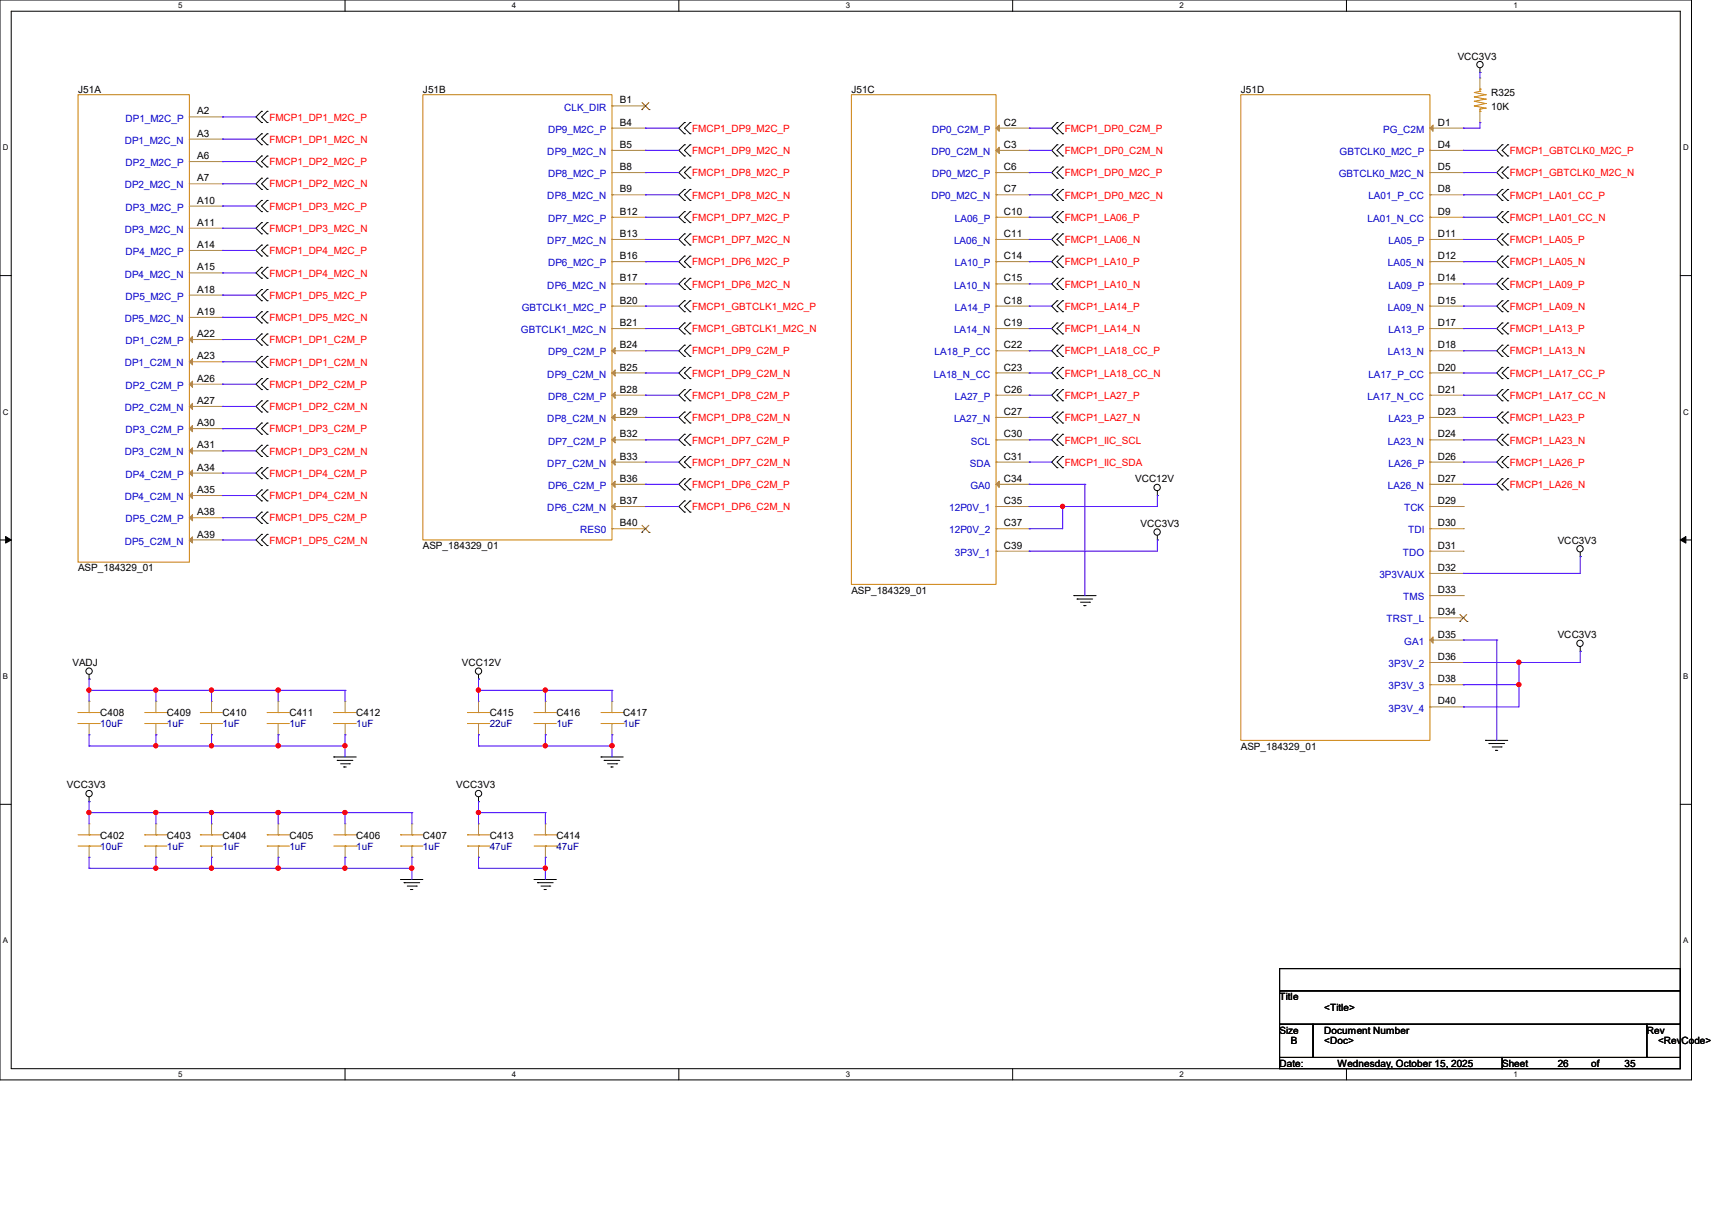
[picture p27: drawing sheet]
<svg xmlns="http://www.w3.org/2000/svg" width="297mm" height="210mm" viewBox="0 0 297 210" stroke-linecap="round" stroke-linejoin="round" font-family="sans-serif">
<defs><g id="words">
<g font-size="1.7">
<text x="252.9" y="10.3">VCC3V3</text>
<text x="13.5" y="16.1">J51A</text>
<text x="73.4" y="16.1">J51B</text>
<text x="107.5" y="17.9">B1</text>
<text x="147.7" y="16.1">J51C</text>
<text x="215.3" y="16.1">J51D</text>
<text x="258.7" y="16.7">R325</text>
<text x="34.2" y="19.9">A2</text>
<text x="34.2" y="23.7">A3</text>
<text x="107.5" y="21.8">B4</text>
<text x="174.2" y="21.8">C2</text>
<text x="249.4" y="21.8">D1</text>
<text x="258.7" y="19">10K</text>
<text x="34.2" y="27.6">A6</text>
<text x="107.5" y="29.5">B8</text>
<text x="107.5" y="25.7">B5</text>
<text x="174.2" y="29.5">C6</text>
<text x="174.2" y="25.7">C3</text>
<text x="249.4" y="29.5">D5</text>
<text x="249.4" y="25.7">D4</text>
<text x="34.2" y="31.5">A7</text>
<text x="34.2" y="35.3">A10</text>
<text x="107.5" y="33.4">B9</text>
<text x="174.2" y="33.4">C7</text>
<text x="249.4" y="33.4">D8</text>
<text x="34.2" y="39.2">A11</text>
<text x="107.5" y="41.1">B13</text>
<text x="107.5" y="37.3">B12</text>
<text x="174.2" y="41.1">C11</text>
<text x="174.2" y="37.3">C10</text>
<text x="249.4" y="41.1">D11</text>
<text x="249.4" y="37.3">D9</text>
<text x="34.2" y="43">A14</text>
<text x="34.2" y="46.9">A15</text>
<text x="107.5" y="45">B16</text>
<text x="174.2" y="45">C14</text>
<text x="249.4" y="45">D12</text>
<text x="34.2" y="50.8">A18</text>
<text x="107.5" y="52.7">B20</text>
<text x="107.5" y="48.8">B17</text>
<text x="174.2" y="52.7">C18</text>
<text x="174.2" y="48.8">C15</text>
<text x="249.4" y="52.7">D15</text>
<text x="249.4" y="48.8">D14</text>
<text x="34.2" y="54.6">A19</text>
<text x="34.2" y="58.5">A22</text>
<text x="107.5" y="56.6">B21</text>
<text x="174.2" y="56.6">C19</text>
<text x="249.4" y="56.6">D17</text>
<text x="34.2" y="62.3">A23</text>
<text x="107.5" y="64.3">B25</text>
<text x="107.5" y="60.4">B24</text>
<text x="174.2" y="64.3">C23</text>
<text x="174.2" y="60.4">C22</text>
<text x="249.4" y="64.3">D20</text>
<text x="249.4" y="60.4">D18</text>
<text x="34.2" y="66.2">A26</text>
<text x="34.2" y="70.1">A27</text>
<text x="107.5" y="72">B29</text>
<text x="107.5" y="68.1">B28</text>
<text x="174.2" y="72">C27</text>
<text x="174.2" y="68.1">C26</text>
<text x="249.4" y="72">D23</text>
<text x="249.4" y="68.1">D21</text>
<text x="34.2" y="73.9">A30</text>
<text x="34.2" y="77.8">A31</text>
<text x="107.5" y="75.9">B32</text>
<text x="174.2" y="75.9">C30</text>
<text x="249.4" y="75.9">D24</text>
<text x="34.2" y="81.6">A34</text>
<text x="107.5" y="83.6">B36</text>
<text x="107.5" y="79.7">B33</text>
<text x="174.2" y="83.6">C34</text>
<text x="174.2" y="79.7">C31</text>
<text x="196.9" y="83.6">VCC12V</text>
<text x="249.4" y="83.6">D27</text>
<text x="249.4" y="79.7">D26</text>
<text x="34.2" y="85.5">A35</text>
<text x="34.2" y="89.4">A38</text>
<text x="107.5" y="87.4">B37</text>
<text x="174.2" y="87.4">C35</text>
<text x="249.4" y="87.4">D29</text>
<text x="34.2" y="93.2">A39</text>
<text x="73.4" y="95.2">ASP_184329_01</text>
<text x="107.5" y="91.3">B40</text>
<text x="174.2" y="95.2">C39</text>
<text x="174.2" y="91.3">C37</text>
<text x="197.9" y="91.4">VCC3V3</text>
<text x="249.4" y="95.2">D31</text>
<text x="249.4" y="91.3">D30</text>
<text x="270.2" y="94.3">VCC3V3</text>
<text x="13.5" y="99.1">ASP_184329_01</text>
<text x="249.4" y="99">D32</text>
<text x="147.7" y="103">ASP_184329_01</text>
<text x="249.4" y="106.7">D34</text>
<text x="249.4" y="102.9">D33</text>
<text x="249.4" y="110.6">D35</text>
<text x="270.2" y="110.7">VCC3V3</text>
<text x="12.6" y="115.5">VADJ</text>
<text x="80.1" y="115.5">VCC12V</text>
<text x="249.4" y="118.3">D38</text>
<text x="249.4" y="114.5">D36</text>
<text x="17.4" y="124.2">C408</text>
<text x="29" y="124.2">C409</text>
<text x="38.6" y="124.2">C410</text>
<text x="50.2" y="124.2">C411</text>
<text x="61.8" y="124.2">C412</text>
<text x="85" y="124.2">C415</text>
<text x="96.5" y="124.2">C416</text>
<text x="108.1" y="124.2">C417</text>
<text x="249.4" y="122.2">D40</text>
<text x="215.3" y="130">ASP_184329_01</text>
<text x="11.6" y="136.7">VCC3V3</text>
<text x="79.2" y="136.7">VCC3V3</text>
<text x="17.4" y="145.5">C402</text>
<text x="29" y="145.5">C403</text>
<text x="38.6" y="145.5">C404</text>
<text x="50.2" y="145.5">C405</text>
<text x="61.8" y="145.5">C406</text>
<text x="73.4" y="145.5">C407</text>
<text x="85" y="145.5">C413</text>
<text x="96.5" y="145.5">C414</text>
<text x="222" y="173.4">Title</text>
<text x="222" y="179.2">Size</text>
<text x="229.7" y="175.3">&lt;Title&gt;</text>
<text x="229.7" y="179.2">Document Number</text>
<text x="285.7" y="179.2">Rev</text>
<text x="222" y="185">Date:</text>
<text x="223.9" y="181.1">B</text>
<text x="229.7" y="181.1">&lt;Doc&gt;</text>
<text x="232.1" y="185">Wednesday, October 15, 2025</text>
<text x="260.6" y="185">Sheet</text>
<text x="270.2" y="185">26</text>
<text x="276" y="185">of</text>
<text x="281.8" y="185">35</text>
<text x="287.7" y="181.1">&lt;RevCode&gt;</text>
</g>
<g font-size="1.7" fill="#00c">
<text x="21.8" y="21.1">DP1_M2C_P</text>
<text x="95.1" y="23">DP9_M2C_P</text>
<text x="97.9" y="19.2">CLK_DIR</text>
<text x="161.7" y="23">DP0_C2M_P</text>
<text x="240" y="23">PG_C2M</text>
<text x="21.6" y="24.9">DP1_M2C_N</text>
<text x="21.8" y="28.8">DP2_M2C_P</text>
<text x="95" y="26.9">DP9_M2C_N</text>
<text x="161.6" y="26.9">DP0_C2M_N</text>
<text x="232.4" y="26.9">GBTCLK0_M2C_P</text>
<text x="21.6" y="32.7">DP2_M2C_N</text>
<text x="95" y="34.6">DP8_M2C_N</text>
<text x="95.1" y="30.7">DP8_M2C_P</text>
<text x="161.6" y="34.6">DP0_M2C_N</text>
<text x="161.7" y="30.7">DP0_M2C_P</text>
<text x="232.3" y="30.7">GBTCLK0_M2C_N</text>
<text x="237.4" y="34.6">LA01_P_CC</text>
<text x="21.6" y="40.4">DP3_M2C_N</text>
<text x="21.8" y="36.5">DP3_M2C_P</text>
<text x="95.1" y="38.5">DP7_M2C_P</text>
<text x="165.6" y="38.5">LA06_P</text>
<text x="237.3" y="38.5">LA01_N_CC</text>
<text x="21.8" y="44.2">DP4_M2C_P</text>
<text x="95" y="42.3">DP7_M2C_N</text>
<text x="95.1" y="46.2">DP6_M2C_P</text>
<text x="165.5" y="42.3">LA06_N</text>
<text x="165.6" y="46.2">LA10_P</text>
<text x="240.8" y="46.2">LA05_N</text>
<text x="240.9" y="42.3">LA05_P</text>
<text x="21.6" y="48.1">DP4_M2C_N</text>
<text x="21.8" y="52">DP5_M2C_P</text>
<text x="90.5" y="53.9">GBTCLK1_M2C_P</text>
<text x="95" y="50">DP6_M2C_N</text>
<text x="165.5" y="50">LA10_N</text>
<text x="165.6" y="53.9">LA14_P</text>
<text x="240.8" y="53.9">LA09_N</text>
<text x="240.9" y="50">LA09_P</text>
<text x="21.6" y="55.8">DP5_M2C_N</text>
<text x="21.8" y="59.7">DP1_C2M_P</text>
<text x="90.4" y="57.8">GBTCLK1_M2C_N</text>
<text x="165.5" y="57.8">LA14_N</text>
<text x="240.9" y="57.8">LA13_P</text>
<text x="21.6" y="63.5">DP1_C2M_N</text>
<text x="95" y="65.5">DP9_C2M_N</text>
<text x="95.1" y="61.6">DP9_C2M_P</text>
<text x="162" y="65.5">LA18_N_CC</text>
<text x="162.1" y="61.6">LA18_P_CC</text>
<text x="237.4" y="65.5">LA17_P_CC</text>
<text x="240.8" y="61.6">LA13_N</text>
<text x="21.6" y="71.3">DP2_C2M_N</text>
<text x="21.8" y="67.4">DP2_C2M_P</text>
<text x="95.1" y="69.3">DP8_C2M_P</text>
<text x="165.6" y="69.3">LA27_P</text>
<text x="237.3" y="69.3">LA17_N_CC</text>
<text x="21.8" y="75.1">DP3_C2M_P</text>
<text x="95" y="73.2">DP8_C2M_N</text>
<text x="95.1" y="77.1">DP7_C2M_P</text>
<text x="165.5" y="73.2">LA27_N</text>
<text x="168.4" y="77.1">SCL</text>
<text x="240.8" y="77.1">LA23_N</text>
<text x="240.9" y="73.2">LA23_P</text>
<text x="21.6" y="79">DP3_C2M_N</text>
<text x="21.8" y="82.8">DP4_C2M_P</text>
<text x="95" y="80.9">DP7_C2M_N</text>
<text x="168.3" y="80.9">SDA</text>
<text x="240.9" y="80.9">LA26_P</text>
<text x="21.6" y="86.7">DP4_C2M_N</text>
<text x="95" y="88.6">DP6_C2M_N</text>
<text x="95.1" y="84.8">DP6_C2M_P</text>
<text x="164.7" y="88.6">12P0V_1</text>
<text x="168.4" y="84.8">GA0</text>
<text x="240.8" y="84.8">LA26_N</text>
<text x="243.6" y="88.6">TCK</text>
<text x="21.6" y="94.4">DP5_C2M_N</text>
<text x="21.8" y="90.6">DP5_C2M_P</text>
<text x="100.7" y="92.5">RES0</text>
<text x="164.7" y="92.5">12P0V_2</text>
<text x="244.3" y="92.5">TDI</text>
<text x="165.6" y="96.4">3P3V_1</text>
<text x="239.3" y="100.2">3P3VAUX</text>
<text x="243.4" y="96.4">TDO</text>
<text x="240.5" y="107.9">TRST_L</text>
<text x="243.5" y="104.1">TMS</text>
<text x="243.6" y="111.8">GA1</text>
<text x="240.9" y="119.5">3P3V_3</text>
<text x="240.9" y="115.7">3P3V_2</text>
<text x="240.9" y="123.4">3P3V_4</text>
</g>
<g font-size="1.7" fill="#f00">
<text x="46.7" y="20.9">FMCP1_DP1_M2C_P</text>
<text x="120.1" y="22.9">FMCP1_DP9_M2C_P</text>
<text x="184.7" y="22.9">FMCP1_DP0_C2M_P</text>
<text x="46.7" y="24.8">FMCP1_DP1_M2C_N</text>
<text x="46.7" y="28.7">FMCP1_DP2_M2C_P</text>
<text x="120.1" y="26.7">FMCP1_DP9_M2C_N</text>
<text x="184.7" y="26.7">FMCP1_DP0_C2M_N</text>
<text x="262" y="26.7">FMCP1_GBTCLK0_M2C_P</text>
<text x="46.7" y="32.5">FMCP1_DP2_M2C_N</text>
<text x="120.1" y="30.6">FMCP1_DP8_M2C_P</text>
<text x="120.1" y="34.5">FMCP1_DP8_M2C_N</text>
<text x="184.7" y="30.6">FMCP1_DP0_M2C_P</text>
<text x="184.7" y="34.5">FMCP1_DP0_M2C_N</text>
<text x="262" y="30.6">FMCP1_GBTCLK0_M2C_N</text>
<text x="262" y="34.5">FMCP1_LA01_CC_P</text>
<text x="46.7" y="36.4">FMCP1_DP3_M2C_P</text>
<text x="46.7" y="40.2">FMCP1_DP3_M2C_N</text>
<text x="120.1" y="38.3">FMCP1_DP7_M2C_P</text>
<text x="184.7" y="38.3">FMCP1_LA06_P</text>
<text x="262" y="38.3">FMCP1_LA01_CC_N</text>
<text x="46.7" y="44.1">FMCP1_DP4_M2C_P</text>
<text x="46.7" y="48">FMCP1_DP4_M2C_N</text>
<text x="120.1" y="42.2">FMCP1_DP7_M2C_N</text>
<text x="120.1" y="46">FMCP1_DP6_M2C_P</text>
<text x="184.7" y="42.2">FMCP1_LA06_N</text>
<text x="184.7" y="46">FMCP1_LA10_P</text>
<text x="262" y="42.2">FMCP1_LA05_P</text>
<text x="262" y="46">FMCP1_LA05_N</text>
<text x="46.7" y="51.8">FMCP1_DP5_M2C_P</text>
<text x="120.1" y="49.9">FMCP1_DP6_M2C_N</text>
<text x="120.1" y="53.8">FMCP1_GBTCLK1_M2C_P</text>
<text x="184.7" y="49.9">FMCP1_LA10_N</text>
<text x="184.7" y="53.8">FMCP1_LA14_P</text>
<text x="262" y="49.9">FMCP1_LA09_P</text>
<text x="262" y="53.8">FMCP1_LA09_N</text>
<text x="46.7" y="55.7">FMCP1_DP5_M2C_N</text>
<text x="46.7" y="59.5">FMCP1_DP1_C2M_P</text>
<text x="120.1" y="57.6">FMCP1_GBTCLK1_M2C_N</text>
<text x="184.7" y="57.6">FMCP1_LA14_N</text>
<text x="262" y="57.6">FMCP1_LA13_P</text>
<text x="46.7" y="63.4">FMCP1_DP1_C2M_N</text>
<text x="120.1" y="61.5">FMCP1_DP9_C2M_P</text>
<text x="120.1" y="65.3">FMCP1_DP9_C2M_N</text>
<text x="184.7" y="61.5">FMCP1_LA18_CC_P</text>
<text x="184.7" y="65.3">FMCP1_LA18_CC_N</text>
<text x="262" y="61.5">FMCP1_LA13_N</text>
<text x="262" y="65.3">FMCP1_LA17_CC_P</text>
<text x="46.7" y="67.3">FMCP1_DP2_C2M_P</text>
<text x="46.7" y="71.1">FMCP1_DP2_C2M_N</text>
<text x="120.1" y="69.2">FMCP1_DP8_C2M_P</text>
<text x="184.7" y="69.2">FMCP1_LA27_P</text>
<text x="262" y="69.2">FMCP1_LA17_CC_N</text>
<text x="46.7" y="75">FMCP1_DP3_C2M_P</text>
<text x="120.1" y="76.9">FMCP1_DP7_C2M_P</text>
<text x="120.1" y="73.1">FMCP1_DP8_C2M_N</text>
<text x="184.7" y="73.1">FMCP1_LA27_N</text>
<text x="184.7" y="76.9">FMCP1_IIC_SCL</text>
<text x="262" y="73.1">FMCP1_LA23_P</text>
<text x="262" y="76.9">FMCP1_LA23_N</text>
<text x="46.7" y="78.8">FMCP1_DP3_C2M_N</text>
<text x="46.7" y="82.7">FMCP1_DP4_C2M_P</text>
<text x="120.1" y="80.8">FMCP1_DP7_C2M_N</text>
<text x="184.7" y="80.8">FMCP1_IIC_SDA</text>
<text x="262" y="80.8">FMCP1_LA26_P</text>
<text x="46.7" y="86.6">FMCP1_DP4_C2M_N</text>
<text x="120.1" y="84.6">FMCP1_DP6_C2M_P</text>
<text x="120.1" y="88.5">FMCP1_DP6_C2M_N</text>
<text x="262" y="84.6">FMCP1_LA26_N</text>
<text x="46.7" y="90.4">FMCP1_DP5_C2M_P</text>
<text x="46.7" y="94.3">FMCP1_DP5_C2M_N</text>
</g>
<g font-size="1.7" fill="#000080">
<text x="17.4" y="126.2">10uF</text>
<text x="29" y="126.2">1uF</text>
<text x="38.6" y="126.2">1uF</text>
<text x="50.2" y="126.2">1uF</text>
<text x="61.8" y="126.2">1uF</text>
<text x="85" y="126.2">22uF</text>
<text x="96.5" y="126.2">1uF</text>
<text x="108.1" y="126.2">1uF</text>
<text x="17.4" y="147.4">10uF</text>
<text x="29" y="147.4">1uF</text>
<text x="38.6" y="147.4">1uF</text>
<text x="50.2" y="147.4">1uF</text>
<text x="61.8" y="147.4">1uF</text>
<text x="73.4" y="147.4">1uF</text>
<text x="85" y="147.4">47uF</text>
<text x="96.5" y="147.4">47uF</text>
</g>
<g font-size="1.4">
<text x="30.9" y="1.4">5</text>
<text x="88.8" y="1.4">4</text>
<text x="146.7" y="1.4">3</text>
<text x="204.6" y="1.4">2</text>
<text x="262.6" y="1.4">1</text>
<text x=".5" y="26.1">D</text>
<text x="292" y="26.1">D</text>
<text x=".5" y="71.9">C</text>
<text x="292" y="71.9">C</text>
<text x=".5" y="117.8">B</text>
<text x="292" y="117.8">B</text>
<text x=".5" y="163.6">A</text>
<text x="292" y="163.6">A</text>
<text x="30.9" y="186.8">5</text>
<text x="88.8" y="186.8">4</text>
<text x="146.7" y="186.8">3</text>
<text x="204.6" y="186.8">2</text>
<text x="262.6" y="186.8">1</text>
</g>
</g></defs>
<path d="M0 0h293.5v187.3h-293.5zM1.9 1.9h289.6v183.4h-289.6z" fill="none" stroke="#000" stroke-width=".17"/>
<g fill="#fff">
<path d="M30.9 .2h.8v1.5h-.8z"/>
<path d="M30.9 185.5h.8v1.6h-.8z"/>
</g>
<path d="M59.9 0v1.9M59.9 185.3v2" fill="none" stroke="#000" stroke-width=".17"/>
<g fill="#fff">
<path d="M88.8 .2h.8v1.5h-.8z"/>
<path d="M88.8 185.5h.8v1.6h-.8z"/>
</g>
<path d="M117.8 0v1.9M117.8 185.3v2" fill="none" stroke="#000" stroke-width=".17"/>
<g fill="#fff">
<path d="M146.7 .2h.8v1.5h-.8z"/>
<path d="M146.7 185.5h.8v1.6h-.8z"/>
</g>
<path d="M175.7 0v1.9M175.7 185.3v2" fill="none" stroke="#000" stroke-width=".17"/>
<g fill="#fff">
<path d="M204.6 .2h.8v1.5h-.8z"/>
<path d="M204.6 185.5h.8v1.6h-.8z"/>
</g>
<path d="M233.6 0v1.9M233.6 185.3v2" fill="none" stroke="#000" stroke-width=".17"/>
<g fill="#fff">
<path d="M262.6 .2h.7v1.5h-.7z"/>
<path d="M262.6 185.5h.7v1.6h-.7z"/>
<path d="M.5 24.8h1v1.6h-1z"/>
<path d="M292 24.8h1v1.6h-1z"/>
<path d="M.5 70.7h1v1.5h-1z"/>
<path d="M292 70.7h1v1.5h-1z"/>
</g>
<path d="M0 47.8h1.9M291.5 47.8h2" fill="none" stroke="#000" stroke-width=".17"/>
<g fill="#fff">
<path d="M.5 116.5h.9v1.6h-.9z"/>
<path d="M292 116.5h.9v1.6h-.9z"/>
</g>
<path d="M0 93.6h1.9M291.5 93.6h2" fill="none" stroke="#000" stroke-width=".17"/>
<path d="M1 93l.9 .6-.9 .6zM291.5 93.6l1-.6v1.2z" fill="#000" stroke="#000" stroke-width=".17"/>
<g fill="#fff">
<path d="M.5 162.4h.9v1.5h-.9z"/>
<path d="M292 162.4h.9v1.5h-.9z"/>
</g>
<g fill="none" stroke="#000" stroke-width=".17">
<path d="M45.4 19.3h.1M45.4 19.3l-1 1 1 1M46.4 19.3h.1M46.4 19.3l-1 1 1 1M256.8 12.6h.1M256.8 11.8v.8M45.4 21.3h.1M45.4 23.2h.1M45.4 25.1h.1M45.4 27.1h.1M45.4 29h.1M45.4 30.9h.1"/>
<path d="M45.4 32.9h.1M45.4 34.8h.1M45.4 36.7h.1M45.4 38.6h.1M45.4 23.2l-1 .9 1 1M45.4 27.1l-1 .9 1 1M45.4 30.9l-1 1 1 1M45.4 34.8l-1 .9 1 1M45.4 38.6l-1 1 1 1M46.4 21.3h.1M46.4 25.1h.1M46.4 23.2h.1"/>
<path d="M46.4 29h.1M46.4 27.1h.1M46.4 32.9h.1M46.4 30.9h.1M46.4 36.7h.1M46.4 34.8h.1M46.4 38.6h.1M46.4 23.2l-1 .9 1 1M46.4 27.1l-1 .9 1 1M46.4 30.9l-1 1 1 1M46.4 34.8l-1 .9 1 1M46.4 38.6l-1 1 1 1"/>
<path d="M118.7 36.7h.1M118.7 38.6h.1M118.7 21.3h.1M118.7 23.2h.1M118.7 25.1h.1M118.7 27.1h.1M118.7 29h.1M118.7 30.9h.1M118.7 32.9h.1M118.7 34.8h.1M118.7 36.7l-.9 1 .9 .9M118.7 21.3l-.9 .9 .9 1"/>
<path d="M118.7 25.1l-.9 1 .9 1M118.7 29l-.9 .9 .9 1M118.7 32.9l-.9 .9 .9 1M119.7 38.6h.1M119.7 36.7h.1M119.7 23.2h.1M119.7 21.3h.1M119.7 27.1h.1M119.7 25.1h.1M119.7 30.9h.1M119.7 29h.1M119.7 34.8h.1"/>
<path d="M119.7 32.9h.1M119.7 36.7l-1 1 1 .9M119.7 21.3l-1 .9 1 1M119.7 25.1l-1 1 1 1M119.7 29l-1 .9 1 1M119.7 32.9l-1 .9 1 1M183.4 21.3h.1M183.4 23.2h.1M183.4 25.1h.1M183.4 27.1h.1M183.4 29h.1M183.4 30.9h.1"/>
<path d="M183.4 32.9h.1M183.4 34.8h.1M183.4 36.7h.1M183.4 38.6h.1M183.4 21.3l-.9 .9 .9 1M183.4 25.1l-.9 1 .9 1M183.4 29l-.9 .9 .9 1M183.4 32.9l-.9 .9 .9 1M183.4 36.7l-.9 1 .9 .9M184.4 23.2h.1M184.4 21.3h.1M184.4 27.1h.1"/>
<path d="M184.4 25.1h.1M184.4 30.9h.1M184.4 29h.1M184.4 34.8h.1M184.4 32.9h.1M184.4 38.6h.1M184.4 36.7h.1M184.4 21.3l-1 .9 1 1M184.4 25.1l-1 1 1 1M184.4 29l-1 .9 1 1M184.4 32.9l-1 .9 1 1M184.4 36.7l-1 1 1 .9"/>
<path d="M260.6 25.1h.1M260.6 27.1h.1M260.6 29h.1M260.6 30.9h.1M260.6 32.9h.1M260.6 34.8h.1M260.6 36.7h.1M260.6 38.6h.1M260.6 25.1l-.9 1 .9 1M260.6 29l-.9 .9 .9 1M260.6 32.9l-.9 .9 .9 1M260.6 36.7l-.9 1 .9 .9"/>
<path d="M261.6 27.1h.1M261.6 25.1h.1M261.6 30.9h.1M261.6 29h.1M261.6 34.8h.1M261.6 32.9h.1M261.6 38.6h.1M261.6 36.7h.1M261.6 25.1l-1 1 1 1M261.6 29l-1 .9 1 1M261.6 32.9l-1 .9 1 1M261.6 36.7l-1 1 1 .9"/>
<path d="M45.4 40.6h.1M45.4 42.5h.1M45.4 44.4h.1M45.4 46.4h.1M45.4 48.3h.1M45.4 50.2h.1M45.4 52.2h.1M45.4 54.1h.1M45.4 56h.1M45.4 57.9h.1M45.4 59.9h.1M45.4 42.5l-1 .9 1 1"/>
<path d="M45.4 46.4l-1 .9 1 1M45.4 50.2l-1 1 1 1M45.4 54.1l-1 .9 1 1M45.4 57.9l-1 1 1 1M46.4 40.6h.1M46.4 44.4h.1M46.4 42.5h.1M46.4 48.3h.1M46.4 46.4h.1M46.4 52.2h.1M46.4 50.2h.1M46.4 56h.1"/>
<path d="M46.4 54.1h.1M46.4 59.9h.1M46.4 57.9h.1M46.4 42.5l-1 .9 1 1M46.4 46.4l-1 .9 1 1M46.4 50.2l-1 1 1 1M46.4 54.1l-1 .9 1 1M46.4 57.9l-1 1 1 1M118.7 40.6h.1M118.7 42.5h.1M118.7 44.4h.1M118.7 46.4h.1"/>
<path d="M118.7 48.3h.1M118.7 50.2h.1M118.7 52.2h.1M118.7 54.1h.1M118.7 56h.1M118.7 57.9h.1M118.7 59.9h.1M118.7 40.6l-.9 .9 .9 1M118.7 44.4l-.9 1 .9 1M118.7 48.3l-.9 .9 .9 1M118.7 52.2l-.9 .9 .9 1M118.7 56l-.9 1 .9 .9"/>
<path d="M118.7 59.9l-.9 .9 .9 1M119.7 42.5h.1M119.7 40.6h.1M119.7 46.4h.1M119.7 44.4h.1M119.7 50.2h.1M119.7 48.3h.1M119.7 54.1h.1M119.7 52.2h.1M119.7 57.9h.1M119.7 56h.1M119.7 59.9h.1"/>
<path d="M119.7 40.6l-1 .9 1 1M119.7 44.4l-1 1 1 1M119.7 48.3l-1 .9 1 1M119.7 52.2l-1 .9 1 1M119.7 56l-1 1 1 .9M119.7 59.9l-1 .9 1 1M183.4 40.6h.1M183.4 42.5h.1M183.4 44.4h.1M183.4 46.4h.1M183.4 48.3h.1M183.4 50.2h.1"/>
<path d="M183.4 52.2h.1M183.4 54.1h.1M183.4 56h.1M183.4 57.9h.1M183.4 59.9h.1M183.4 40.6l-.9 .9 .9 1M183.4 44.4l-.9 1 .9 1M183.4 48.3l-.9 .9 .9 1M183.4 52.2l-.9 .9 .9 1M183.4 56l-.9 1 .9 .9M183.4 59.9l-.9 .9 .9 1M184.4 42.5h.1"/>
<path d="M184.4 40.6h.1M184.4 46.4h.1M184.4 44.4h.1M184.4 50.2h.1M184.4 48.3h.1M184.4 54.1h.1M184.4 52.2h.1M184.4 57.9h.1M184.4 56h.1M184.4 59.9h.1M184.4 40.6l-1 .9 1 1M184.4 44.4l-1 1 1 1"/>
<path d="M184.4 48.3l-1 .9 1 1M184.4 52.2l-1 .9 1 1M184.4 56l-1 1 1 .9M184.4 59.9l-1 .9 1 1M260.6 40.6h.1M260.6 42.5h.1M260.6 44.4h.1M260.6 46.4h.1M260.6 48.3h.1M260.6 50.2h.1M260.6 52.2h.1M260.6 54.1h.1"/>
<path d="M260.6 56h.1M260.6 57.9h.1M260.6 59.9h.1M260.6 40.6l-.9 .9 .9 1M260.6 44.4l-.9 1 .9 1M260.6 48.3l-.9 .9 .9 1M260.6 52.2l-.9 .9 .9 1M260.6 56l-.9 1 .9 .9M260.6 59.9l-.9 .9 .9 1M261.6 42.5h.1M261.6 40.6h.1M261.6 46.4h.1"/>
<path d="M261.6 44.4h.1M261.6 50.2h.1M261.6 48.3h.1M261.6 54.1h.1M261.6 52.2h.1M261.6 57.9h.1M261.6 56h.1M261.6 59.9h.1M261.6 40.6l-1 .9 1 1M261.6 44.4l-1 1 1 1M261.6 48.3l-1 .9 1 1M261.6 52.2l-1 .9 1 1"/>
<path d="M261.6 56l-1 1 1 .9M261.6 59.9l-1 .9 1 1M45.4 61.8h.1M45.4 63.7h.1M45.4 65.7h.1M45.4 67.6h.1M45.4 69.5h.1M45.4 71.5h.1M45.4 73.4h.1M45.4 75.3h.1M45.4 77.2h.1M45.4 79.2h.1"/>
<path d="M45.4 61.8l-1 .9 1 1M45.4 65.7l-1 .9 1 1M45.4 69.5l-1 1 1 1M45.4 73.4l-1 .9 1 1M45.4 77.2l-1 1 1 1M46.4 63.7h.1M46.4 61.8h.1M46.4 67.6h.1M46.4 65.7h.1M46.4 71.5h.1M46.4 69.5h.1M46.4 75.3h.1"/>
<path d="M46.4 73.4h.1M46.4 79.2h.1M46.4 77.2h.1M46.4 61.8l-1 .9 1 1M46.4 65.7l-1 .9 1 1M46.4 69.5l-1 1 1 1M46.4 73.4l-1 .9 1 1M46.4 77.2l-1 1 1 1M118.7 75.3h.1M118.7 77.2h.1M118.7 79.2h.1M118.7 67.6h.1"/>
<path d="M118.7 69.5h.1M118.7 71.5h.1M118.7 73.4h.1M118.7 61.8h.1M118.7 63.7h.1M118.7 65.7h.1M118.7 75.3l-.9 1 .9 .9M118.7 79.2l-.9 .9 .9 1M118.7 67.6l-.9 .9 .9 1M118.7 71.5l-.9 .9 .9 1M118.7 63.7l-.9 1 .9 1M119.7 77.2h.1"/>
<path d="M119.7 75.3h.1M119.7 79.2h.1M119.7 69.5h.1M119.7 67.6h.1M119.7 73.4h.1M119.7 71.5h.1M119.7 61.8h.1M119.7 65.7h.1M119.7 63.7h.1M119.7 75.3l-1 1 1 .9M119.7 79.2l-1 .9 1 1M119.7 67.6l-1 .9 1 1"/>
<path d="M119.7 71.5l-1 .9 1 1M119.7 63.7l-1 1 1 1M183.4 61.8h.1M183.4 63.7h.1M183.4 65.7h.1M183.4 67.6h.1M183.4 69.5h.1M183.4 71.5h.1M183.4 73.4h.1M183.4 75.3h.1M183.4 77.2h.1M183.4 79.2h.1"/>
<path d="M183.4 63.7l-.9 1 .9 1M183.4 67.6l-.9 .9 .9 1M183.4 71.5l-.9 .9 .9 1M183.4 75.3l-.9 1 .9 .9M183.4 79.2l-.9 .9 .9 1M184.4 61.8h.1M184.4 65.7h.1M184.4 63.7h.1M184.4 69.5h.1M184.4 67.6h.1M184.4 73.4h.1M184.4 71.5h.1"/>
<path d="M184.4 77.2h.1M184.4 75.3h.1M184.4 79.2h.1M184.4 63.7l-1 1 1 1M184.4 67.6l-1 .9 1 1M184.4 71.5l-1 .9 1 1M184.4 75.3l-1 1 1 .9M184.4 79.2l-1 .9 1 1M260.6 61.8h.1M260.6 63.7h.1M260.6 65.7h.1M260.6 67.6h.1"/>
<path d="M260.6 69.5h.1M260.6 71.5h.1M260.6 73.4h.1M260.6 75.3h.1M260.6 77.2h.1M260.6 79.2h.1M260.6 63.7l-.9 1 .9 1M260.6 67.6l-.9 .9 .9 1M260.6 71.5l-.9 .9 .9 1M260.6 75.3l-.9 1 .9 .9M260.6 79.2l-.9 .9 .9 1M261.6 61.8h.1"/>
<path d="M261.6 65.7h.1M261.6 63.7h.1M261.6 69.5h.1M261.6 67.6h.1M261.6 73.4h.1M261.6 71.5h.1M261.6 77.2h.1M261.6 75.3h.1M261.6 79.2h.1M261.6 63.7l-1 1 1 1M261.6 67.6l-1 .9 1 1M261.6 71.5l-1 .9 1 1"/>
<path d="M261.6 75.3l-1 1 1 .9M261.6 79.2l-1 .9 1 1M45.4 81.1h.1M45.4 83h.1M45.4 85h.1M45.4 86.9h.1M45.4 88.8h.1M45.4 90.8h.1M45.4 92.7h.1M45.4 94.6h.1M45.4 81.1l-1 .9 1 1M45.4 85l-1 .9 1 1"/>
<path d="M45.4 88.8l-1 1 1 1M45.4 92.7l-1 .9 1 1M46.4 83h.1M46.4 81.1h.1M46.4 86.9h.1M46.4 85h.1M46.4 90.8h.1M46.4 88.8h.1M46.4 94.6h.1M46.4 92.7h.1M46.4 81.1l-1 .9 1 1M46.4 85l-1 .9 1 1"/>
<path d="M46.4 88.8l-1 1 1 1M46.4 92.7l-1 .9 1 1M118.7 81.1h.1M118.7 83h.1M118.7 85h.1M118.7 86.9h.1M118.7 88.8h.1M118.7 83l-.9 1 .9 1M118.7 86.9l-.9 .9 .9 1M119.7 81.1h.1M119.7 85h.1M119.7 83h.1"/>
<path d="M119.7 88.8h.1M119.7 86.9h.1M119.7 83l-1 1 1 1M119.7 86.9l-1 .9 1 1M183.4 81.1h.1M184.4 81.1h.1M200.8 85.9h.1M200.8 93.6h.1M200.8 85.1v.8M200.8 92.9v.7M260.6 81.1h.1M260.6 83h.1"/>
<path d="M260.6 85h.1M260.6 83l-.9 1 .9 1M261.6 81.1h.1M261.6 85h.1M261.6 83h.1M261.6 83l-1 1 1 1M274.2 96.5h.1M274.2 95.8v.7M15.5 117.8h.1M15.5 117v.8M83 117.8h.1M83 117v.8"/>
<path d="M186.3 103.3h.1M186.3 103.3h3.9M186.9 103.9h.1M186.9 103.9h2.7M187.5 104.4h1.5M188 105h.1M188 105h.4M189 104.4h.1M274.2 112.9h.1M274.2 112.2v.7M0 139.5h1.9M15.5 139h.1"/>
<path d="M15.5 138.2v.8M57.9 131.3h.1M57.9 131.3h3.9M58.5 131.9h.1M58.5 131.9h2.7M59.1 132.5h1.5M59.6 133h.1M59.6 133h.5M60.6 132.5h.1M83 139h.1M83 138.2v.8M104.3 131.3h.1"/>
<path d="M104.3 131.3h3.8M104.8 131.9h.1M104.8 131.9h2.7M105.4 132.5h1.6M106 133h.1M106 133h.4M107 132.5h.1M257.7 128.4h.1M257.7 128.4h3.9M258.3 128.9h.1M258.3 128.9h2.7M258.9 129.5h1.5"/>
<path d="M259.5 130.1h.1M259.5 130.1h.3M260.4 129.5h.1M291.5 139.5h2M69.5 152.5h.1M69.5 152.5h3.9M70.1 153.1h.1M70.1 153.1h2.7M70.7 153.7h1.5M71.2 154.3h.1M71.2 154.3h.4M72.2 153.7h.1"/>
<path d="M92.7 152.5h.1M92.7 152.5h3.8M93.3 153.1h.1M93.3 153.1h2.7M93.9 153.7h1.5M94.4 154.3h.1M94.4 154.3h.4M95.4 153.7h.1M222 168h69.5v3.8h-69.5zM222 171.8h69.5v5.8h-69.5zM222 177.6h5.8v5.8h-5.8zM227.8 177.6h57.9v5.8h-57.9z"/>
<path d="M285.7 177.6h5.8v5.8h-5.8zM222 183.4h38.6v1.9h-38.6zM260.6 183.4h30.9v1.9h-30.9z"/>
<circle cx="256.8" cy="11.2" r=".55"/>
<circle cx="200.7" cy="84.5" r=".55"/>
<circle cx="200.7" cy="92.3" r=".55"/>
<circle cx="274.1" cy="95.2" r=".55"/>
<circle cx="15.5" cy="116.4" r=".55"/>
<circle cx="83" cy="116.4" r=".55"/>
<circle cx="274.1" cy="111.6" r=".55"/>
<circle cx="15.5" cy="137.6" r=".55"/>
<circle cx="83" cy="137.6" r=".55"/>
</g>
<g fill="none" stroke="#cc8006" stroke-width=".17">
<path d="M13.5 16.4h19.4v81.1h-19.4zM73.4 16.4h32.8v77.2h-32.8zM106.2 18.4h.1M147.7 16.4h25.1v84.9h-25.1zM215.3 16.4h32.8v112h-32.8zM255.8 18.4h.1M255.8 16h.1M255.8 16.8h.1M255.8 17.6h.1M255.8 18.4l1.9 .4M255.8 16l1.9 .4M255.8 16.8l1.9 .4"/>
<path d="M255.8 17.6l1.9 .3M256.8 19.3h.1M256.8 15.5h.1M256.8 15.8h.1M256.8 18.9h.1M256.8 15.5v.3M256.8 18.9v.4M256.8 15.8l-1 .2M257.7 16.4h.1M257.7 17.2h.1M257.7 17.9h.1M257.7 18.8h.1"/>
<path d="M257.7 16.4l-1.9 .4M257.7 17.2l-1.9 .4M257.7 17.9l-1.9 .5M257.7 18.8l-.9 .1M106.2 37.7h.1M106.2 33.8h.1M106.2 29.9h.1M106.2 26.1h.1M106.2 22.2h.1M172.8 37.7h.1M172.8 33.8h.1M172.8 29.9h.1"/>
<path d="M172.8 26.1h.1M172.8 22.2h.1M248.1 37.7h.1M248.1 33.8h.1M248.1 29.9h.1M248.1 26.1h.1M248.1 22.2h.1M106.2 57h.1M106.2 53.1h.1M106.2 49.2h.1M106.2 45.4h.1M106.2 41.5h.1"/>
<path d="M172.8 57h.1M172.8 53.1h.1M172.8 49.2h.1M172.8 45.4h.1M172.8 41.5h.1M248.1 57h.1M248.1 53.1h.1M248.1 49.2h.1M248.1 45.4h.1M248.1 41.5h.1M106.2 76.3h.1M106.2 72.4h.1"/>
<path d="M106.2 68.5h.1M106.2 64.7h.1M106.2 60.8h.1M172.8 76.3h.1M172.8 72.4h.1M172.8 68.5h.1M172.8 64.7h.1M172.8 60.8h.1M248.1 76.3h.1M248.1 72.4h.1M248.1 68.5h.1M248.1 64.7h.1"/>
<path d="M248.1 60.8h.1M106.2 91.7h.1M106.2 87.8h.1M106.2 84h.1M106.2 80.1h.1M172.8 95.6h.1M172.8 91.7h.1M172.8 87.8h.1M172.8 84h.1M172.8 80.1h.1M248.1 99.4h.1M248.1 95.6h.1"/>
<path d="M248.1 91.7h.1M248.1 87.8h.1M248.1 84h.1M248.1 80.1h.1M248.1 118.7h.1M248.1 114.9h.1M248.1 111h.1M248.1 107.1h.1M248.1 103.3h.1M13.5 123.6h.1M13.5 125.5h.1M13.5 123.6h3.9"/>
<path d="M13.5 125.5h3.9M15.5 123.6h.1M15.5 125.5h.1M25.1 123.6h3.9M25.1 125.5h3.9M27.1 123.6h.1M27.1 125.5h.1M29 123.6h.1M29 125.5h.1M34.8 123.6h.1M34.8 125.5h.1M34.8 123.6h3.8"/>
<path d="M34.8 125.5h3.8M36.7 123.6h.1M36.7 125.5h.1M46.4 123.6h.1M46.4 125.5h.1M46.4 123.6h3.8M46.4 125.5h3.8M48.3 123.6h.1M48.3 125.5h.1M57.9 123.6h.1M57.9 125.5h.1M57.9 123.6h3.9"/>
<path d="M57.9 125.5h3.9M59.9 123.6h.1M59.9 125.5h.1M81.1 123.6h.1M81.1 125.5h.1M81.1 123.6h3.9M81.1 125.5h3.9M83 123.6h.1M83 125.5h.1M92.7 123.6h.1M92.7 125.5h.1M92.7 123.6h3.8"/>
<path d="M92.7 125.5h3.8M94.6 123.6h.1M94.6 125.5h.1M104.3 123.6h3.8M104.3 125.5h3.8M106.2 123.6h.1M106.2 125.5h.1M108.1 123.6h.1M108.1 125.5h.1M248.1 122.6h.1M13.5 144.8h3.9M13.5 146.7h3.9"/>
<path d="M15.5 144.8h.1M15.5 146.7h.1M17.4 144.8h.1M17.4 146.7h.1M25.1 144.8h.1M25.1 146.7h.1M25.1 144.8h3.9M25.1 146.7h3.9M27.1 144.8h.1M27.1 146.7h.1M34.8 144.8h.1M34.8 146.7h.1"/>
<path d="M34.8 144.8h3.8M34.8 146.7h3.8M36.7 144.8h.1M36.7 146.7h.1M46.4 144.8h.1M46.4 146.7h.1M46.4 144.8h3.8M46.4 146.7h3.8M48.3 144.8h.1M48.3 146.7h.1M57.9 144.8h3.9M57.9 146.7h3.9"/>
<path d="M59.9 144.8h.1M59.9 146.7h.1M61.8 144.8h.1M61.8 146.7h.1M69.5 144.8h.1M69.5 146.7h.1M69.5 144.8h3.9M69.5 146.7h3.9M71.5 144.8h.1M71.5 146.7h.1M81.1 144.8h.1M81.1 146.7h.1"/>
<path d="M81.1 144.8h3.9M81.1 146.7h3.9M83 144.8h.1M83 146.7h.1M92.7 144.8h3.8M92.7 146.7h3.8M94.6 144.8h.1M94.6 146.7h.1M96.5 144.8h.1M96.5 146.7h.1"/>
</g>
<g fill="none" stroke="#a84" stroke-width=".17">
<path d="M106.2 18.4h5.8M112 18.4h.1M256.8 13.5h.1M256.8 13.5v2M256.8 19.3v2M32.9 20.3h5.7M32.9 24.1h5.7M32.9 28h5.7M32.9 31.9h5.7M32.9 35.7h5.7M32.9 39.6h5.7M38.6 20.3h.1"/>
<path d="M38.6 24.1h.1M38.6 28h.1M38.6 31.9h.1M38.6 35.7h.1M38.6 39.6h.1M106.2 37.7h5.8M106.2 33.8h5.8M106.2 29.9h5.8M106.2 26.1h5.8M106.2 22.2h5.8M112 37.7h.1M112 33.8h.1"/>
<path d="M112 29.9h.1M112 26.1h.1M112 22.2h.1M172.8 37.7h5.8M172.8 33.8h5.8M172.8 29.9h5.8M172.8 26.1h5.8M172.8 22.2h5.8M178.6 37.7h.1M178.6 33.8h.1M178.6 29.9h.1M178.6 26.1h.1"/>
<path d="M178.6 22.2h.1M248.1 37.7h5.8M248.1 33.8h5.8M248.1 29.9h5.8M248.1 26.1h5.8M248.1 22.2h5.8M253.9 37.7h.1M253.9 33.8h.1M253.9 29.9h.1M253.9 26.1h.1M253.9 22.2h.1M256.8 21.3h.1"/>
<path d="M32.9 43.4h5.7M32.9 47.3h5.7M32.9 51.2h5.7M32.9 55h5.7M32.9 58.9h5.7M38.6 43.4h.1M38.6 47.3h.1M38.6 51.2h.1M38.6 55h.1M38.6 58.9h.1M106.2 57h5.8M106.2 53.1h5.8"/>
<path d="M106.2 49.2h5.8M106.2 45.4h5.8M106.2 41.5h5.8M112 57h.1M112 53.1h.1M112 49.2h.1M112 45.4h.1M112 41.5h.1M172.8 57h5.8M172.8 53.1h5.8M172.8 49.2h5.8M172.8 45.4h5.8"/>
<path d="M172.8 41.5h5.8M178.6 57h.1M178.6 53.1h.1M178.6 49.2h.1M178.6 45.4h.1M178.6 41.5h.1M248.1 57h5.8M248.1 53.1h5.8M248.1 49.2h5.8M248.1 45.4h5.8M248.1 41.5h5.8M253.9 57h.1"/>
<path d="M253.9 53.1h.1M253.9 49.2h.1M253.9 45.4h.1M253.9 41.5h.1M32.9 62.7h5.7M32.9 66.6h5.7M32.9 70.5h5.7M32.9 74.3h5.7M32.9 78.2h5.7M38.6 62.7h.1M38.6 66.6h.1M38.6 70.5h.1"/>
<path d="M38.6 74.3h.1M38.6 78.2h.1M106.2 76.3h5.8M106.2 72.4h5.8M106.2 68.5h5.8M106.2 64.7h5.8M106.2 60.8h5.8M112 76.3h.1M112 72.4h.1M112 68.5h.1M112 64.7h.1M112 60.8h.1"/>
<path d="M172.8 76.3h5.8M172.8 72.4h5.8M172.8 68.5h5.8M172.8 64.7h5.8M172.8 60.8h5.8M178.6 76.3h.1M178.6 72.4h.1M178.6 68.5h.1M178.6 64.7h.1M178.6 60.8h.1M248.1 76.3h5.8M248.1 72.4h5.8"/>
<path d="M248.1 68.5h5.8M248.1 64.7h5.8M248.1 60.8h5.8M253.9 76.3h.1M253.9 72.4h.1M253.9 68.5h.1M253.9 64.7h.1M253.9 60.8h.1M32.9 82h5.7M32.9 85.9h5.7M32.9 89.8h5.7M32.9 93.6h5.7"/>
<path d="M38.6 82h.1M38.6 85.9h.1M38.6 89.8h.1M38.6 93.6h.1M106.2 91.7h5.8M106.2 87.8h5.8M106.2 84h5.8M106.2 80.1h5.8M112 91.7h.1M112 87.8h.1M112 84h.1M112 80.1h.1"/>
<path d="M172.8 91.7h5.8M172.8 87.8h5.8M172.8 84h5.8M172.8 80.1h5.8M172.8 95.6h5.8M178.6 95.6h.1M178.6 91.7h.1M178.6 87.8h.1M178.6 84h.1M178.6 80.1h.1M248.1 91.7h5.8M248.1 87.8h5.8"/>
<path d="M248.1 84h5.8M248.1 80.1h5.8M248.1 95.6h5.8M248.1 99.4h5.8M253.9 99.4h.1M253.9 95.6h.1M253.9 91.7h.1M253.9 87.8h.1M253.9 84h.1M253.9 80.1h.1M248.1 118.7h5.8M248.1 114.9h5.8"/>
<path d="M248.1 111h5.8M248.1 107.1h5.8M248.1 103.3h5.8M253.9 118.7h.1M253.9 114.9h.1M253.9 111h.1M253.9 107.1h.1M253.9 103.3h.1M15.5 127.4h.1M15.5 121.6h.1M15.5 121.6v2M15.5 125.5v1.9"/>
<path d="M27.1 127.4h.1M27.1 121.6h.1M27.1 121.6v2M27.1 125.5v1.9M36.7 127.4h.1M36.7 121.6h.1M36.7 121.6v2M36.7 125.5v1.9M48.3 127.4h.1M48.3 121.6h.1M48.3 121.6v2M48.3 125.5v1.9"/>
<path d="M59.9 127.4h.1M59.9 121.6h.1M59.9 121.6v2M59.9 125.5v1.9M83 127.4h.1M83 121.6h.1M83 121.6v2M83 125.5v1.9M94.6 127.4h.1M94.6 121.6h.1M94.6 121.6v2M94.6 125.5v1.9"/>
<path d="M106.2 127.4h.1M106.2 121.6h.1M106.2 121.6v2M106.2 125.5v1.9M248.1 122.6h5.8M253.9 122.6h.1M15.5 148.7h.1M15.5 142.9h.1M15.5 142.9v1.9M15.5 146.7v2M27.1 148.7h.1M27.1 142.9h.1"/>
<path d="M27.1 142.9v1.9M27.1 146.7v2M36.7 148.7h.1M36.7 142.9h.1M36.7 142.9v1.9M36.7 146.7v2M48.3 148.7h.1M48.3 142.9h.1M48.3 142.9v1.9M48.3 146.7v2M59.9 148.7h.1M59.9 142.9h.1"/>
<path d="M59.9 142.9v1.9M59.9 146.7v2M71.5 148.7h.1M71.5 142.9h.1M71.5 142.9v1.9M71.5 146.7v2M83 148.7h.1M83 142.9h.1M83 142.9v1.9M83 146.7v2M94.6 148.7h.1M94.6 142.9h.1"/>
<path d="M94.6 142.9v1.9M94.6 146.7v2"/>
</g>
<path d="M111.3 19h.1M111.4 17.8l1.2 1.2M112.6 17.8l-1.3 1.2M112.6 19h.1M111.3 92.3h.1M111.4 91.1l1.2 1.2M112.6 91.1l-1.3 1.2M112.6 92.3h.1M253.2 107.8h.1M253.3 106.6l1.2 1.2M254.5 106.6l-1.3 1.2M254.5 107.8h.1" fill="none" stroke="#804000" stroke-width=".17"/>
<g fill="#a84" stroke="#a84" stroke-width=".17">
<path d="M106.2 87.8l.5-.5v1.1z"/>
<path d="M106.7 83.4v1.1l-.5-.5z"/>
<path d="M106.7 79.6v1.1l-.5-.6z"/>
<path d="M106.7 75.7v1.1l-.5-.5z"/>
<path d="M106.7 71.8v1.1l-.5-.5z"/>
<path d="M106.7 68v1.1l-.5-.6z"/>
<path d="M106.7 64.1v1.1l-.5-.5z"/>
<path d="M106.7 60.3v1.1l-.5-.6z"/>
<path d="M172.8 84l.6-.6v1.1z"/>
<path d="M172.8 26.1l.6-.6v1.1z"/>
<path d="M172.8 22.2l.6-.5v1.1z"/>
<path d="M248.1 111l.5-.6v1.1z"/>
<path d="M248.1 22.2l.5-.5v1.1z"/>
<path d="M33.4 58.3v1.1l-.5-.5z"/>
<path d="M33.4 62.2v1.1l-.5-.6z"/>
<path d="M33.4 66.1v1.1l-.5-.6z"/>
<path d="M32.9 70.5l.5-.6v1.1z"/>
<path d="M32.9 74.3l.5-.5v1.1z"/>
<path d="M32.9 78.2l.5-.6v1.1z"/>
<path d="M32.9 82l.5-.5v1.1z"/>
<path d="M32.9 85.9l.5-.5v1.1z"/>
<path d="M32.9 89.8l.5-.6v1.1z"/>
<path d="M33.4 93.1v1.1l-.5-.6z"/>
</g>
<g fill="none" stroke="#4200ff" stroke-width=".17">
<path d="M256.8 12.6h.1M256.8 12.6v.9M38.6 20.3h.1M38.6 24.1h.1M38.6 28h.1M38.6 31.9h.1M38.6 35.7h.1M38.6 39.6h.1M38.6 20.3h5.8M38.6 24.1h5.8M38.6 28h5.8M38.6 31.9h5.8"/>
<path d="M38.6 35.7h5.8M38.6 39.6h5.8M112 37.7h.1M112 22.2h.1M112 26.1h.1M112 29.9h.1M112 33.8h.1M112 22.2h5.8M112 26.1h5.8M112 29.9h5.8M112 33.8h5.8M112 37.7h5.8"/>
<path d="M178.6 22.2h.1M178.6 26.1h.1M178.6 29.9h.1M178.6 33.8h.1M178.6 37.7h.1M178.6 22.2h3.9M178.6 26.1h3.9M178.6 29.9h3.9M178.6 33.8h3.9M178.6 37.7h3.9M253.9 22.2h.1M253.9 26.1h.1"/>
<path d="M253.9 29.9h.1M253.9 33.8h.1M253.9 37.7h.1M253.9 26.1h5.8M253.9 29.9h5.8M253.9 33.8h5.8M253.9 37.7h5.8M256.8 21.3h.1M256.8 21.3v.9h-2.9M38.6 43.4h.1M38.6 47.3h.1M38.6 51.2h.1"/>
<path d="M38.6 55h.1M38.6 58.9h.1M38.6 43.4h5.8M38.6 47.3h5.8M38.6 51.2h5.8M38.6 55h5.8M38.6 58.9h5.8M112 41.5h.1M112 45.4h.1M112 49.2h.1M112 53.1h.1M112 57h.1"/>
<path d="M112 41.5h5.8M112 45.4h5.8M112 49.2h5.8M112 53.1h5.8M112 57h5.8M178.6 41.5h.1M178.6 45.4h.1M178.6 49.2h.1M178.6 53.1h.1M178.6 57h.1M178.6 41.5h3.9M178.6 45.4h3.9"/>
<path d="M178.6 49.2h3.9M178.6 53.1h3.9M178.6 57h3.9M253.9 41.5h.1M253.9 45.4h.1M253.9 49.2h.1M253.9 53.1h.1M253.9 57h.1M253.9 41.5h5.8M253.9 45.4h5.8M253.9 49.2h5.8M253.9 53.1h5.8"/>
<path d="M253.9 57h5.8M38.6 62.7h.1M38.6 66.6h.1M38.6 70.5h.1M38.6 74.3h.1M38.6 78.2h.1M38.6 62.7h5.8M38.6 66.6h5.8M38.6 70.5h5.8M38.6 74.3h5.8M38.6 78.2h5.8M112 76.3h.1"/>
<path d="M112 68.5h.1M112 72.4h.1M112 60.8h.1M112 64.7h.1M112 60.8h5.8M112 64.7h5.8M112 68.5h5.8M112 72.4h5.8M112 76.3h5.8M178.6 60.8h.1M178.6 64.7h.1M178.6 68.5h.1"/>
<path d="M178.6 72.4h.1M178.6 76.3h.1M178.6 60.8h3.9M178.6 64.7h3.9M178.6 68.5h3.9M178.6 72.4h3.9M178.6 76.3h3.9M253.9 60.8h.1M253.9 64.7h.1M253.9 68.5h.1M253.9 72.4h.1M253.9 76.3h.1"/>
<path d="M253.9 60.8h5.8M253.9 64.7h5.8M253.9 68.5h5.8M253.9 72.4h5.8M253.9 76.3h5.8M38.6 82h.1M38.6 85.9h.1M38.6 89.8h.1M38.6 93.6h.1M38.6 82h5.8M38.6 85.9h5.8M38.6 89.8h5.8"/>
<path d="M38.6 93.6h5.8M112 80.1h.1M112 84h.1M112 87.8h.1M112 80.1h5.8M112 84h5.8M112 87.8h5.8M178.6 80.1h.1M178.6 84h.1M178.6 87.8h.1M178.6 91.7h.1M178.6 95.6h.1"/>
<path d="M178.6 80.1h3.9M178.6 84h9.6M184.4 87.8h.1M184.4 87.8v3.9h-5.8M188.2 84h.1M188.2 84v19.3M200.8 85.9h.1M200.8 93.6h.1M200.8 85.9v1.9h-22.2M200.8 93.6v2h-22.2M253.9 80.1h.1M253.9 84h.1"/>
<path d="M253.9 99.4h.1M253.9 80.1h5.8M253.9 84h5.8M274.2 96.5h.1M274.2 96.5v2.9h-20.3M15.5 117.8h.1M15.5 119.7h.1M15.5 117.8v3.8M15.5 119.7h44.4M27.1 119.7h.1M27.1 119.7v1.9M36.7 119.7h.1"/>
<path d="M36.7 119.7v1.9M48.3 119.7h.1M48.3 119.7v1.9M59.9 119.7h.1M59.9 119.7v1.9M83 117.8h.1M83 119.7h.1M83 117.8v3.8M83 119.7h23.2M94.6 119.7h.1M94.6 119.7v1.9M106.2 119.7h.1"/>
<path d="M106.2 119.7v1.9M253.9 111h.1M253.9 114.9h.1M253.9 118.7h.1M253.9 111h5.8M253.9 118.7h9.6M259.7 111h.1M259.7 111v17.4M263.5 114.9h.1M263.5 118.7h.1M263.5 114.9v7.7h-9.6M274.2 112.9h.1"/>
<path d="M274.2 112.9v2h-20.3M15.5 127.4h.1M15.5 129.4h.1M15.5 139h.1M15.5 127.4v2M15.5 139v3.9M15.5 129.4h44.4M27.1 127.4h.1M27.1 129.4h.1M27.1 127.4v2M36.7 127.4h.1M36.7 129.4h.1"/>
<path d="M36.7 127.4v2M48.3 127.4h.1M48.3 129.4h.1M48.3 127.4v2M59.9 127.4h.1M59.9 129.4h.1M59.9 127.4v3.9M83 127.4h.1M83 129.4h.1M83 139h.1M83 127.4v2M83 139v3.9"/>
<path d="M83 129.4h23.2M94.6 127.4h.1M94.6 129.4h.1M94.6 127.4v2M106.2 127.4h.1M106.2 129.4h.1M106.2 127.4v3.9M253.9 122.6h.1M15.5 140.9h.1M15.5 148.7h.1M15.5 150.6h.1M15.5 148.7v1.9"/>
<path d="M15.5 140.9h56M15.5 150.6h56M27.1 140.9h.1M27.1 148.7h.1M27.1 150.6h.1M27.1 140.9v2M27.1 148.7v1.9M36.7 140.9h.1M36.7 148.7h.1M36.7 150.6h.1M36.7 140.9v2M36.7 148.7v1.9"/>
<path d="M48.3 140.9h.1M48.3 148.7h.1M48.3 150.6h.1M48.3 140.9v2M48.3 148.7v1.9M59.9 140.9h.1M59.9 148.7h.1M59.9 150.6h.1M59.9 140.9v2M59.9 148.7v1.9M71.5 140.9h.1M71.5 148.7h.1"/>
<path d="M71.5 150.6h.1M71.5 140.9v2M71.5 148.7v3.8M83 140.9h.1M83 148.7h.1M83 150.6h.1M83 148.7v1.9M83 140.9h11.6M83 150.6h11.6M94.6 140.9h.1M94.6 148.7h.1M94.6 150.6h.1"/>
<path d="M94.6 140.9v2M94.6 148.7v3.8"/>
</g>
<g fill="#f00" stroke="#f00" stroke-width=".17">
<circle cx="263.5" cy="114.9" r=".36"/>
<circle cx="263.5" cy="118.7" r=".36"/>
<circle cx="15.4" cy="119.7" r=".36"/>
<circle cx="83" cy="119.7" r=".36"/>
<circle cx="27" cy="119.7" r=".36"/>
<circle cx="48.3" cy="119.7" r=".37"/>
<circle cx="36.7" cy="119.7" r=".36"/>
<circle cx="94.6" cy="119.7" r=".36"/>
<circle cx="27" cy="129.3" r=".36"/>
<circle cx="48.3" cy="129.3" r=".37"/>
<circle cx="36.7" cy="129.3" r=".36"/>
<circle cx="59.8" cy="129.3" r=".36"/>
<circle cx="94.6" cy="129.3" r=".36"/>
<circle cx="106.2" cy="129.3" r=".37"/>
<circle cx="15.4" cy="140.9" r=".36"/>
<circle cx="27" cy="140.9" r=".36"/>
<circle cx="36.7" cy="140.9" r=".36"/>
<circle cx="48.3" cy="140.9" r=".37"/>
<circle cx="59.8" cy="140.9" r=".36"/>
<circle cx="83" cy="140.9" r=".36"/>
<circle cx="94.6" cy="150.6" r=".36"/>
<circle cx="27" cy="150.6" r=".36"/>
<circle cx="48.3" cy="150.6" r=".37"/>
<circle cx="36.7" cy="150.6" r=".36"/>
<circle cx="59.8" cy="150.6" r=".36"/>
<circle cx="71.4" cy="150.6" r=".37"/>
<circle cx="184.3" cy="87.8" r=".36"/>
</g>
<use href="#words"/>
</svg>
